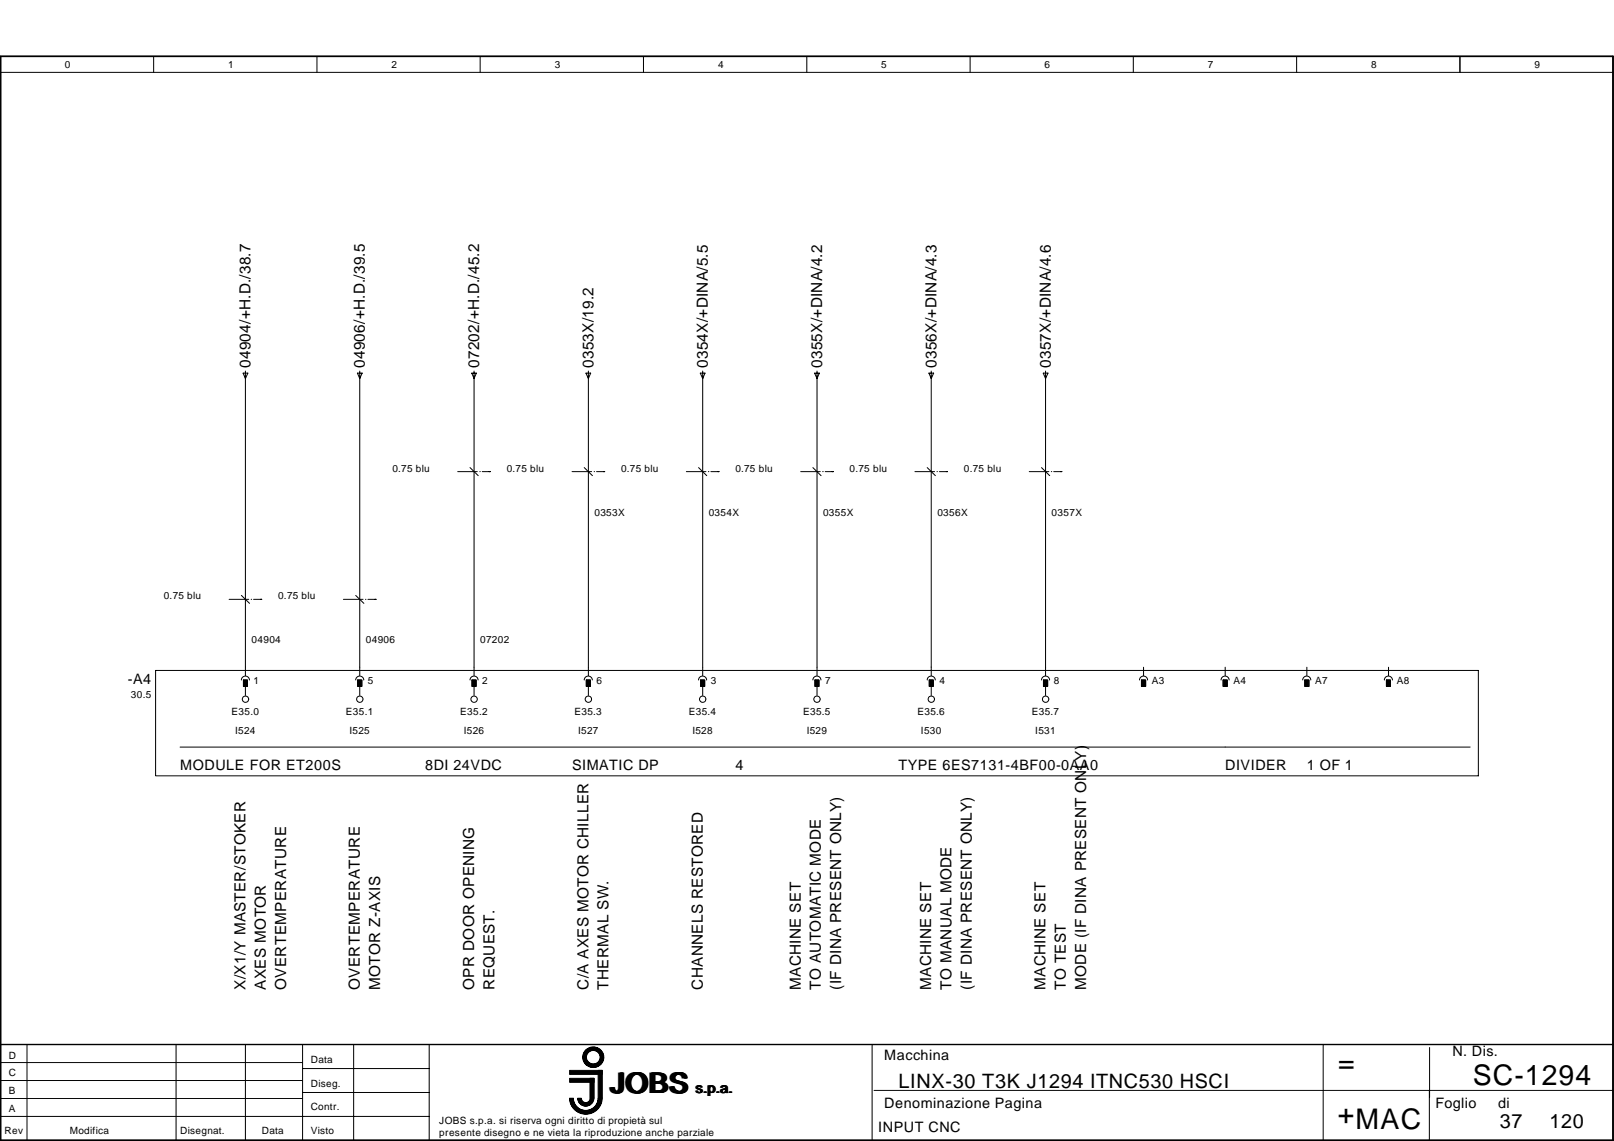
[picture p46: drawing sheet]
<svg xmlns="http://www.w3.org/2000/svg" width="297mm" height="210mm" viewBox="0 0 297 210" stroke-linecap="round" stroke-linejoin="round" font-family="sans-serif">
<defs><g id="words">
<g font-size="5.2">
<text x="246.3" y="197.2">=</text>
<text x="112.5" y="201">JOBS</text>
<text x="271.1" y="199.6">SC-1294</text>
<text x="246.2" y="206.7">+MAC</text>
</g>
<g font-size="3.6">
<text x="165.4" y="200.2">LINX-30 T3K J1294 ITNC530 HSCI</text>
<text x="276.1" y="207.6">37</text>
<text x="285.2" y="207.6">120</text>
</g>
<g font-size="2.8">
<text x="46.1" y="67.7" transform="rotate(-90 46.1 67.7)">04904/+H.D./38.7</text>
<text x="67.2" y="67.7" transform="rotate(-90 67.2 67.7)">04906/+H.D./39.5</text>
<text x="88.2" y="67.7" transform="rotate(-90 88.2 67.7)">07202/+H.D./45.2</text>
<text x="109.2" y="67.7" transform="rotate(-90 109.2 67.7)">0353X/19.2</text>
<text x="130.3" y="67.7" transform="rotate(-90 130.3 67.7)">0354X/+DINA/5.5</text>
<text x="151.3" y="67.7" transform="rotate(-90 151.3 67.7)">0355X/+DINA/4.2</text>
<text x="172.3" y="67.7" transform="rotate(-90 172.3 67.7)">0356X/+DINA/4.3</text>
<text x="193.4" y="67.7" transform="rotate(-90 193.4 67.7)">0357X/+DINA/4.6</text>
<text x="45.2" y="182.1" transform="rotate(-90 45.2 182.1)">X/X1/Y MASTER/STOKER</text>
<text x="48.9" y="182.1" transform="rotate(-90 48.9 182.1)">AXES MOTOR</text>
<text x="52.7" y="182.1" transform="rotate(-90 52.7 182.1)">OVERTEMPERATURE</text>
<text x="66.2" y="182.1" transform="rotate(-90 66.2 182.1)">OVERTEMPERATURE</text>
<text x="70" y="182.1" transform="rotate(-90 70 182.1)">MOTOR Z-AXIS</text>
<text x="87.2" y="182.1" transform="rotate(-90 87.2 182.1)">OPR DOOR OPENING</text>
<text x="91" y="182.1" transform="rotate(-90 91 182.1)">REQUEST.</text>
<text x="108.3" y="182.1" transform="rotate(-90 108.3 182.1)">C/A AXES MOTOR CHILLER</text>
<text x="112" y="182.1" transform="rotate(-90 112 182.1)">THERMAL SW.</text>
<text x="129.3" y="182.1" transform="rotate(-90 129.3 182.1)">CHANNELS RESTORED</text>
<text x="147.4" y="182.1" transform="rotate(-90 147.4 182.1)">MACHINE SET</text>
<text x="151.1" y="182.1" transform="rotate(-90 151.1 182.1)">TO AUTOMATIC MODE</text>
<text x="154.8" y="182.1" transform="rotate(-90 154.8 182.1)">(IF DINA PRESENT ONLY)</text>
<text x="171.4" y="182.1" transform="rotate(-90 171.4 182.1)">MACHINE SET</text>
<text x="175.1" y="182.1" transform="rotate(-90 175.1 182.1)">TO MANUAL MODE</text>
<text x="178.9" y="182.1" transform="rotate(-90 178.9 182.1)">(IF DINA PRESENT ONLY)</text>
<text x="192.4" y="182.1" transform="rotate(-90 192.4 182.1)">MACHINE SET</text>
<text x="196.2" y="182.1" transform="rotate(-90 196.2 182.1)">TO TEST</text>
<text x="199.9" y="182.1" transform="rotate(-90 199.9 182.1)">MODE (IF DINA PRESENT ONLY)</text>
</g>
<g font-size="2.6">
<text x="23.5" y="125.9">-A4</text>
<text x="33.1" y="141.7">MODULE FOR ET200S</text>
<text x="78.2" y="141.7">8DI 24VDC</text>
<text x="105.3" y="141.7">SIMATIC DP</text>
<text x="135.3" y="141.7">4</text>
<text x="165.4" y="141.7">TYPE 6ES7131-4BF00-0AA0</text>
<text x="225.5" y="141.7">DIVIDER</text>
<text x="240.5" y="141.7">1 OF 1</text>
<text x="162.7" y="195.1">Macchina</text>
<text x="267.3" y="194.3">N. Dis.</text>
<text x="128.1" y="201">s.p.a.</text>
<text x="162.7" y="203.9">Denominazione Pagina</text>
<text x="264.2" y="203.9">Foglio</text>
<text x="275.7" y="203.9">di</text>
<text x="161.6" y="208.3">INPUT CNC</text>
</g>
<g font-size="1.8">
<text x="12" y="12.6">0</text>
<text x="42" y="12.6">1</text>
<text x="72" y="12.6">2</text>
<text x="102.1" y="12.6">3</text>
<text x="132.2" y="12.6">4</text>
<text x="162.2" y="12.6">5</text>
<text x="192.3" y="12.6">6</text>
<text x="222.3" y="12.6">7</text>
<text x="252.4" y="12.6">8</text>
<text x="282.4" y="12.6">9</text>
<text x="72.2" y="86.8">0.75 blu</text>
<text x="93.3" y="86.8">0.75 blu</text>
<text x="114.3" y="86.8">0.75 blu</text>
<text x="135.3" y="86.8">0.75 blu</text>
<text x="156.4" y="86.8">0.75 blu</text>
<text x="177.4" y="86.8">0.75 blu</text>
<text x="109.4" y="94.8">0353X</text>
<text x="130.4" y="94.8">0354X</text>
<text x="151.5" y="94.8">0355X</text>
<text x="172.5" y="94.8">0356X</text>
<text x="193.5" y="94.8">0357X</text>
<text x="30.1" y="110.3">0.75 blu</text>
<text x="51.2" y="110.3">0.75 blu</text>
<text x="46.3" y="118.3">04904</text>
<text x="67.3" y="118.3">04906</text>
<text x="88.4" y="118.3">07202</text>
<text x="46.7" y="125.9">1</text>
<text x="67.7" y="125.9">5</text>
<text x="88.7" y="125.9">2</text>
<text x="109.8" y="125.9">6</text>
<text x="130.8" y="125.9">3</text>
<text x="151.9" y="125.9">7</text>
<text x="172.9" y="125.9">4</text>
<text x="193.9" y="125.9">8</text>
<text x="212" y="125.9">A3</text>
<text x="227" y="125.9">A4</text>
<text x="242" y="125.9">A7</text>
<text x="257" y="125.9">A8</text>
<text x="24.1" y="128.5">30.5</text>
<text x="42.6" y="131.6">E35.0</text>
<text x="63.7" y="131.6">E35.1</text>
<text x="84.7" y="131.6">E35.2</text>
<text x="105.7" y="131.6">E35.3</text>
<text x="126.8" y="131.6">E35.4</text>
<text x="147.8" y="131.6">E35.5</text>
<text x="168.8" y="131.6">E35.6</text>
<text x="189.9" y="131.6">E35.7</text>
<text x="43.3" y="135.1">I524</text>
<text x="64.3" y="135.1">I525</text>
<text x="85.3" y="135.1">I526</text>
<text x="106.4" y="135.1">I527</text>
<text x="127.4" y="135.1">I528</text>
<text x="148.5" y="135.1">I529</text>
<text x="169.5" y="135.1">I530</text>
<text x="190.5" y="135.1">I531</text>
<text x="1.6" y="194.7">D</text>
<text x="57.2" y="195.5">Data</text>
<text x="1.6" y="201.3">B</text>
<text x="1.6" y="198">C</text>
<text x="57.2" y="199.9">Diseg.</text>
<text x=".8" y="208.7">Rev</text>
<text x="1.6" y="204.6">A</text>
<text x="12.9" y="208.7">Modifica</text>
<text x="33.1" y="208.7">Disegnat.</text>
<text x="48.2" y="208.7">Data</text>
<text x="57.2" y="204.3">Contr.</text>
<text x="57.2" y="208.7">Visto</text>
<text x="80.9" y="206.8">JOBS s.p.a. si riserva ogni diritto di propietà sul</text>
<text x="80.9" y="209">presente disegno e ne vieta la riproduzione anche parziale</text>
</g>
</g></defs>
<g fill="none" stroke="#000" stroke-width=".18">
<path d="M.1 10.4h296.8v199.4h-296.8zM.1 13.3h296.8M28.3 10.4v2.9M58.3 10.4v2.9M88.4 10.4v2.9M118.4 10.4v2.9M148.5 10.4v2.9M178.5 10.4v2.9M208.6 10.4v2.9M238.6 10.4v2.9M268.7 10.4v2.9M84.2 86.8h3.6"/>
<path d="M88.3 86.8h.1M88.7 86.8h1.6M105.3 86.8h3.6M109.3 86.8h.1M109.8 86.8h1.5M126.3 86.8h3.6M130.4 86.8h.1M130.8 86.8h1.5M147.4 86.8h3.6M151.4 86.8h.1M151.9 86.8h1.5M168.4 86.8h3.6"/>
<path d="M172.4 86.8h.1M172.9 86.8h1.5M189.4 86.8h3.6M193.5 86.8h.1M193.9 86.8h1.5M42.2 110.3h3.6M46.2 110.3h.1M46.7 110.3h1.5M63.2 110.3h3.6M67.3 110.3h.1M67.7 110.3h1.5M28.6 123.3h243.5v19.4h-243.5z"/>
<path d="M.1 198.8h55.6M.1 195.5h55.6M.1 192.2h296.8M5 192.2v17.6M32.4 192.2v17.6M45.2 192.2v17.6M55.7 192.2v17.6M55.7 196.6h23.3M65.1 192.2v17.6M79 192.2v17.6M160.5 192.2v17.6M243.5 192.2v17.6"/>
<path d="M263.1 192.7v9.2M.1 205.4h78.9M.1 202.1h55.6M55.7 201h23.3M105 202a2.85 2.85 0 0 0 2.8 2.8 2.85 2.85 0 0 0 2.9-2.8M105 202a2.77 2.77 0 0 0 2.8 2.7 2.77 2.77 0 0 0 2.8-2.7M105.1 202a2.69 2.69 0 0 0 2.7 2.7 2.69 2.69 0 0 0 2.7-2.7M105.2 202a2.63 2.63 0 0 0 2.6 2.6 2.63 2.63 0 0 0 2.6-2.6M105.3 202a2.54 2.54 0 0 0 2.5 2.5 2.54 2.54 0 0 0 2.5-2.5M105.3 202a2.47 2.47 0 0 0 2.5 2.4 2.47 2.47 0 0 0 2.5-2.4M105.4 202a2.39 2.39 0 0 0 2.4 2.4 2.39 2.39 0 0 0 2.4-2.4M106.3 202a1.49 1.49 0 0 0 1.5 1.5 1.49 1.49 0 0 0 1.5-1.5"/>
<path d="M106.4 202a1.42 1.42 0 0 0 1.4 1.4 1.42 1.42 0 0 0 1.4-1.4M106.5 202a1.34 1.34 0 0 0 1.3 1.3 1.34 1.34 0 0 0 1.4-1.3M106.5 202a1.27 1.27 0 0 0 1.3 1.3 1.27 1.27 0 0 0 1.3-1.3M106.6 202a1.19 1.19 0 0 0 1.2 1.2 1.19 1.19 0 0 0 1.2-1.2M106.7 202a1.12 1.12 0 0 0 1.1 1.1 1.12 1.12 0 0 0 1.1-1.1M106.8 202a1.04 1.04 0 0 0 1 1.1 1.04 1.04 0 0 0 1-1.1M106.8 202a.96 .96 0 0 0 1 1 .96 .96 0 0 0 1-1M106.9 202a.89 .89 0 0 0 .9 .9 .89 .89 0 0 0 .9-.9M107 202a.81 .81 0 0 0 .8 .8 .81 .81 0 0 0 .8-.8M110.1 202a2.3 2.3 0 0 1-2.3 2.3 2.3 2.3 0 0 1-2.3-2.3 2.32 2.32 0 0 0 2.3 2.3 2.32 2.32 0 0 0 2.3-2.3M110.7 202a2.94 2.94 0 0 1-2.9 2.9 2.94 2.94 0 0 1-3-2.9 3 3 0 0 0 3 3 3 3 0 0 0 3-3M160.9 200.6h136"/>
<path d="M263.1 200.6v9.2"/>
<circle cx="109.2" cy="194.5" r="1.33"/>
<circle cx="109.2" cy="194.5" r="1.48"/>
<circle cx="109.2" cy="194.5" r="1.55"/>
<circle cx="109.2" cy="194.5" r="1.85"/>
<circle cx="109.2" cy="194.5" r="1.25"/>
<circle cx="109.2" cy="194.5" r="1.78"/>
<circle cx="109.2" cy="194.5" r="1.4"/>
<circle cx="109.2" cy="194.5" r="1.63"/>
<circle cx="109.2" cy="194.5" r="1.69"/>
<circle cx="109.2" cy="194.5" r="1.92"/>
</g>
<path d="M.1 10.4h296.8v199.4h-296.8zM.1 192.2h296.8" fill="none" stroke="#000" stroke-width=".26"/>
<path d="M104.8 196.9h6v.8h-6zM104.8 198.4h4.5v.7h-4.5zM108.6 198.4h.7v3.7h-.7zM110.1 196.9h.7v5.2h-.7z" fill="#000" stroke="#000" stroke-width=".18"/>
<g fill="none" stroke="#000" stroke-width=".19">
<path d="M44.7 68.6h.9l-.4 1zM45.2 68.3v55.9M65.8 68.6h.9l-.5 1zM66.2 68.3v55.9M86.8 68.6h.9l-.5 1zM87.2 68.3v55.9M107.8 68.6h.9l-.4 1zM108.3 68.3v55.9M128.9 68.6h.8l-.4 1zM129.3 68.3v55.9M149.9 68.6h.9l-.4 1zM150.4 68.3v55.9"/>
<path d="M171 68.6h.8l-.4 1zM171.4 68.3v55.9M192 68.6h.9l-.5 1zM192.4 68.3v55.9M86.5 86l1.5 1.5M107.5 86l1.5 1.5M128.6 86l1.5 1.5M149.6 86l1.5 1.5M170.6 86l1.5 1.5M191.7 86l1.5 1.5M44.4 109.5l1.5 1.5M65.5 109.5l1.5 1.5"/>
<path d="M33.1 137.4h237.5M44.4 125.1a.74 .74 0 0 1 .8-.7 .74 .74 0 0 1 .7 .7M44.8 125.1h.7v1.2h-.7zM45.2 125.7v2.2M65.5 125.1a.74 .74 0 0 1 .7-.7 .74 .74 0 0 1 .7 .7M65.8 125.1h.8v1.2h-.8zM66.2 125.7v2.2M86.5 125.1a.74 .74 0 0 1 .7-.7 .74 .74 0 0 1 .8 .7M86.9 125.1h.7v1.2h-.7zM87.2 125.7v2.2M107.5 125.1a.74 .74 0 0 1 .8-.7 .74 .74 0 0 1 .7 .7M107.9 125.1h.8v1.2h-.8z"/>
<path d="M108.3 125.7v2.2M128.6 125.1a.74 .74 0 0 1 .7-.7 .74 .74 0 0 1 .7 .7M128.9 125.1h.8v1.2h-.8zM129.3 125.7v2.2M149.6 125.1a.74 .74 0 0 1 .7-.7 .74 .74 0 0 1 .8 .7M150 125.1h.7v1.2h-.7zM150.4 125.7v2.2M170.6 125.1a.74 .74 0 0 1 .8-.7 .74 .74 0 0 1 .7 .7M171 125.1h.8v1.2h-.8zM171.4 125.7v2.2M191.7 125.1a.74 .74 0 0 1 .7-.7 .74 .74 0 0 1 .8 .7M192 125.1h.8v1.2h-.8z"/>
<path d="M192.4 125.7h.1M192.4 125.7v2.2M209.7 125.1a.74 .74 0 0 1 .8-.7 .74 .74 0 0 1 .7 .7M210.1 125.1h.7v1.2h-.7zM210.5 122.7v1.5M224.7 125.1a.74 .74 0 0 1 .8-.7 .74 .74 0 0 1 .7 .7M225.1 125.1h.8v1.2h-.8zM225.5 122.7v1.5M239.8 125.1a.74 .74 0 0 1 .7-.7 .74 .74 0 0 1 .7 .7M240.1 125.1h.8v1.2h-.8zM240.5 122.7v1.5M254.8 125.1a.74 .74 0 0 1 .7-.7 .74 .74 0 0 1 .8 .7"/>
<path d="M255.2 125.1h.7v1.2h-.7zM255.5 122.7v1.5"/>
<circle cx="45.2" cy="128.6" r=".59"/>
<circle cx="66.2" cy="128.6" r=".59"/>
<circle cx="87.3" cy="128.6" r=".58"/>
<circle cx="108.3" cy="128.6" r=".58"/>
<circle cx="129.3" cy="128.6" r=".58"/>
<circle cx="150.4" cy="128.6" r=".59"/>
<circle cx="171.4" cy="128.6" r=".59"/>
<circle cx="192.4" cy="128.6" r=".59"/>
</g>
<path d="M44.8 125.1h.7v1.2h-.7zM65.8 125.1h.8v1.2h-.8zM86.9 125.1h.7v1.2h-.7zM107.9 125.1h.8v1.2h-.8zM128.9 125.1h.8v1.2h-.8zM150 125.1h.7v1.2h-.7zM171 125.1h.8v1.2h-.8zM192 125.1h.8v1.2h-.8zM210.1 125.1h.7v1.2h-.7zM225.1 125.1h.8v1.2h-.8zM240.1 125.1h.8v1.2h-.8zM255.2 125.1h.7v1.2h-.7z" fill="#000" stroke="#000" stroke-width=".19"/>
<use href="#words"/>
</svg>
